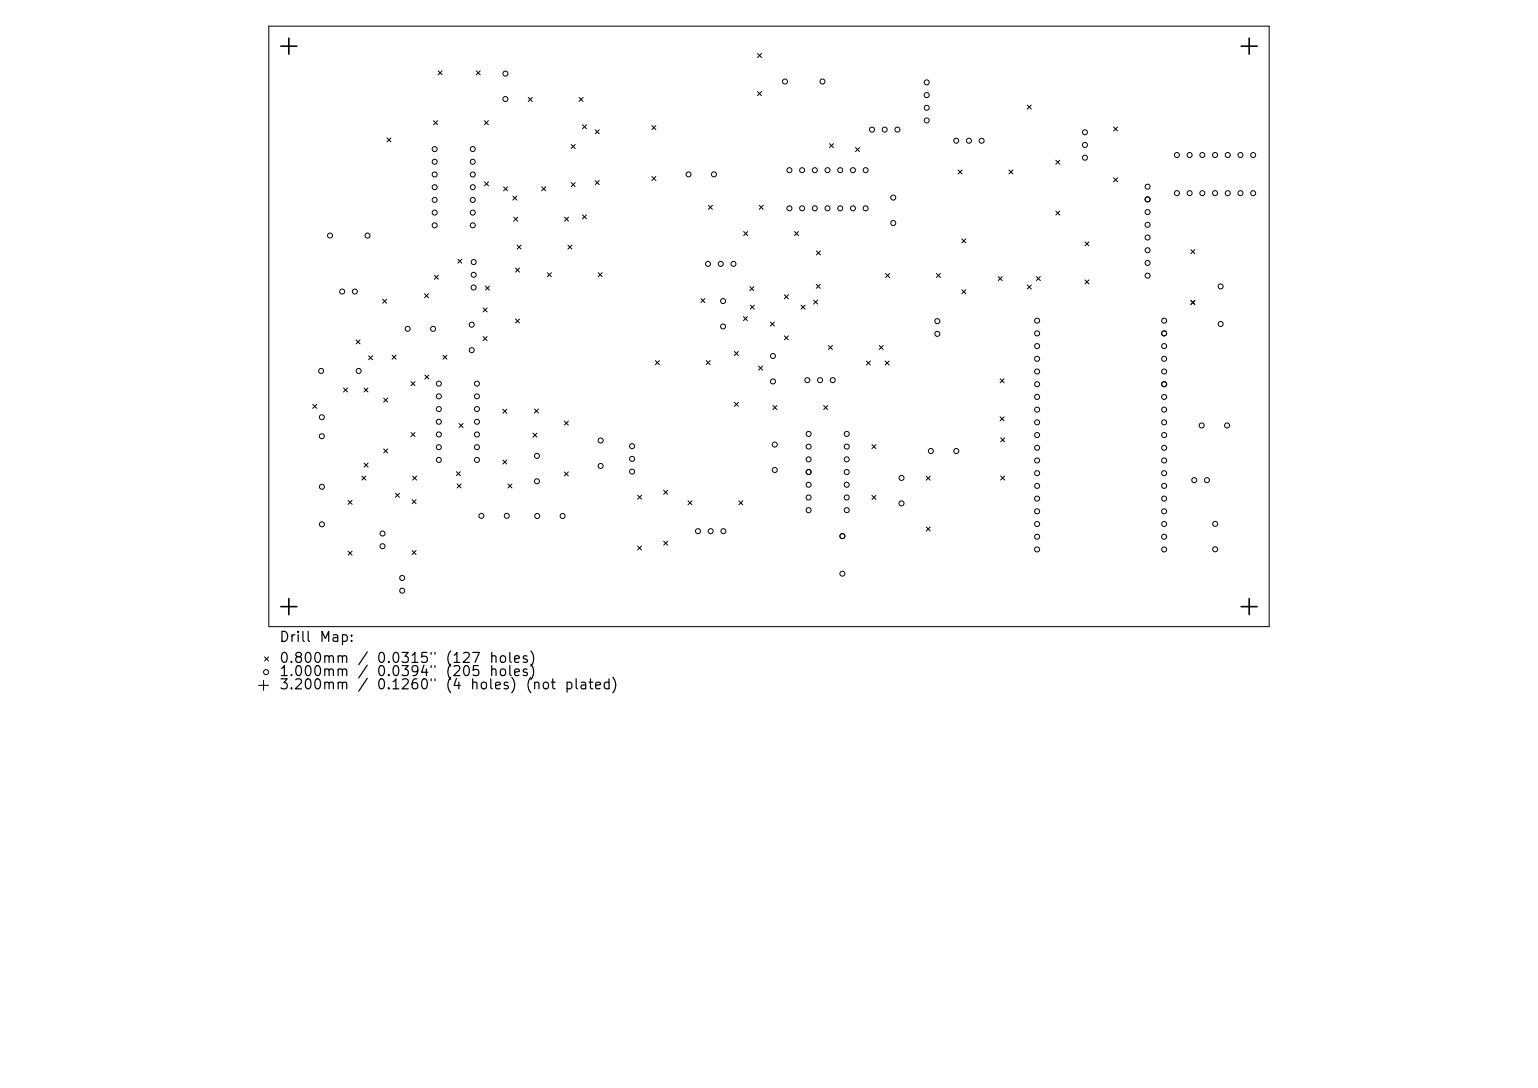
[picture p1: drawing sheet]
<svg xmlns="http://www.w3.org/2000/svg" width="297mm" height="210mm" viewBox="0 0 297 210" stroke-linecap="round" stroke-linejoin="round" font-family="sans-serif">
<defs><g id="words">
<g font-size="1.9">
<text x="53.8" y="124.4">Drill</text>
<text x="61.5" y="124.4">Map:</text>
<text x="53.8" y="128.4">0.800mm</text>
<text x="53.8" y="131">1.000mm</text>
<text x="68.9" y="128.4">/</text>
<text x="72.6" y="128.4">0.0315&quot;</text>
<text x="72.6" y="131">0.0394&quot;</text>
<text x="85.8" y="128.4">(127</text>
<text x="85.8" y="131">(205</text>
<text x="94.3" y="128.4">holes)</text>
<text x="53.8" y="133.5">3.200mm</text>
<text x="72.6" y="133.5">0.1260&quot;</text>
<text x="85.8" y="133.5">(4</text>
<text x="90.6" y="133.5">holes)</text>
<text x="101.3" y="133.5">(not</text>
<text x="108.9" y="133.5">plated)</text>
</g>
</g></defs>
<g fill="none" stroke="#000" stroke-width=".19">
<path d="M51.9 5h193.2v116h-193.2zM84.6 13.7l.8 .7M85.4 13.7l-.8 .7M92 13.7l.7 .7M92.7 13.7l-.7 .7M102 18.8l.8 .8M102.8 18.8l-.8 .8M111.8 18.8l.8 .8M112.6 18.8l-.8 .8M146.3 10.3l.8 .8M146.3 17.7l.8 .8M147.1 10.3l-.8 .8"/>
<path d="M147.1 17.7l-.8 .8M74.7 26.6l.8 .8M75.5 26.6l-.8 .8M83.7 23.3l.8 .8M84.5 23.3l-.8 .8M93.5 23.3l.8 .8M93.6 35.1l.7 .8M94.3 23.3l-.8 .8M94.3 35.1l-.7 .8M97.2 36.1l.8 .7M98 36.1l-.8 .7M99 37.8l.8 .8"/>
<path d="M99.8 37.8l-.8 .8M104.6 36.1l.8 .7M105.4 36.1l-.8 .7M110.3 27.9l.8 .8M110.3 35.2l.8 .8M111.1 27.9l-.8 .8M111.1 35.2l-.8 .8M112.5 24.1l.8 .8M113.3 24.1l-.8 .8M114.9 25.1l.8 .7M114.9 34.9l.8 .7M115.7 25.1l-.8 .7"/>
<path d="M115.7 34.9l-.8 .7M125.9 24.3l.8 .7M125.9 34.1l.8 .7M126.7 24.3l-.8 .7M126.7 34.1l-.8 .7M136.8 39.6l.8 .8M137.6 39.6l-.8 .8M146.6 39.6l.8 .8M147.4 39.6l-.8 .8M160.2 27.7l.8 .8M161 27.7l-.8 .8M165.2 28.5l.8 .8"/>
<path d="M166 28.5l-.8 .8M185 32.8l.8 .8M185.8 32.8l-.8 .8M194.8 32.8l.8 .8M195.6 32.8l-.8 .8M198.4 20.3l.8 .8M199.2 20.3l-.8 .8M203.9 30.9l.8 .8M204.7 30.9l-.8 .8M215 24.5l.8 .8M215 34.3l.8 .8M215.8 24.5l-.8 .8"/>
<path d="M215.8 34.3l-.8 .8M73.9 57.8l.8 .7M74.7 57.8l-.8 .7M82 56.7l.7 .8M82.7 56.7l-.7 .8M83.9 53.1l.8 .8M84.7 53.1l-.8 .8M88.4 50l.8 .8M89.2 50l-.8 .8M93.3 59.4l.8 .8M93.7 55.2l.8 .8M94.1 59.4l-.8 .8"/>
<path d="M94.5 55.2l-.8 .8M99.2 41.9l.8 .8M99.6 51.7l.7 .8M99.9 47.3l.7 .8M100 41.9l-.8 .8M100.3 51.7l-.7 .8M100.6 47.3l-.7 .8M105.7 52.6l.8 .8M106.5 52.6l-.8 .8M109 41.9l.8 .8M109.7 47.3l.7 .8M109.8 41.9l-.8 .8"/>
<path d="M110.4 47.3l-.7 .8M112.5 41.5l.8 .7M113.3 41.5l-.8 .7M115.5 52.6l.8 .8M116.3 52.6l-.8 .8M135.4 57.6l.7 .8M136.1 57.6l-.7 .8M143.6 44.7l.8 .8M144.4 44.7l-.8 .8M144.8 55.3l.8 .8M144.9 58.9l.8 .8M145.6 55.3l-.8 .8"/>
<path d="M145.7 58.9l-.8 .8M151.5 56.9l.7 .8M152.2 56.9l-.7 .8M153.4 44.7l.8 .8M154.2 44.7l-.8 .8M154.7 58.9l.8 .8M155.5 58.9l-.8 .8M157.1 57.9l.8 .8M157.6 54.9l.8 .8M157.6 48.4l.8 .8M157.9 57.9l-.8 .8M158.4 54.9l-.8 .8"/>
<path d="M158.4 48.4l-.8 .8M171 52.8l.8 .8M171.8 52.8l-.8 .8M180.8 52.8l.8 .8M181.6 52.8l-.8 .8M185.7 46.1l.8 .8M185.7 55.9l.8 .8M186.5 46.1l-.8 .8M186.5 55.9l-.8 .8M192.8 53.4l.7 .8M193.5 53.4l-.7 .8M198.4 55l.8 .8"/>
<path d="M199.2 55l-.8 .8M200.1 53.4l.8 .8M200.9 53.4l-.8 .8M203.9 40.7l.8 .8M204.7 40.7l-.8 .8M209.5 46.7l.8 .7M209.5 54l.8 .8M210.3 46.7l-.8 .7M210.3 54l-.8 .8M230 48.2l.7 .8M230 58l.7 .8M230.7 48.2l-.7 .8"/>
<path d="M230.7 58l-.7 .8M60.4 78.1l.8 .7M61.2 78.1l-.8 .7M66.3 74.9l.8 .8M67.1 74.9l-.8 .8M68.8 65.6l.7 .8M69.5 65.6l-.7 .8M70.3 74.9l.8 .8M71.1 74.9l-.8 .8M71.2 68.7l.7 .7M71.9 68.7l-.7 .7M74.1 76.8l.8 .8"/>
<path d="M74.9 76.8l-.8 .8M75.7 68.6l.8 .7M76.5 68.6l-.8 .7M79.4 73.7l.7 .7M80.1 73.7l-.7 .7M82 72.4l.8 .8M82.8 72.4l-.8 .8M85.5 68.6l.8 .7M86.3 68.6l-.8 .7M93.3 65l.8 .7M94.1 65l-.8 .7M97.1 79l.8 .8"/>
<path d="M97.9 79l-.8 .8M99.6 61.6l.7 .7M100.3 61.6l-.7 .7M103.2 78.9l.8 .8M104 78.9l-.8 .8M126.6 69.6l.7 .8M127.3 69.6l-.7 .8M136.4 69.6l.7 .8M137.1 69.6l-.7 .8M141.8 67.8l.8 .8M141.8 77.7l.8 .7M142.6 67.8l-.8 .8"/>
<path d="M142.6 77.7l-.8 .7M143.6 61.1l.7 .8M144.3 61.1l-.7 .8M146.5 70.7l.8 .7M147.3 70.7l-.8 .7M148.8 62.2l.7 .7M149.2 78.3l.8 .8M149.5 62.2l-.7 .7M150 78.3l-.8 .8M151.5 64.8l.7 .8M152.2 64.8l-.7 .8M159.1 78.3l.7 .8"/>
<path d="M159.8 78.3l-.7 .8M160 66.7l.7 .8M160.7 66.7l-.7 .8M167.3 69.7l.8 .8M168.1 69.7l-.8 .8M169.8 66.7l.8 .8M170.6 66.7l-.8 .8M170.9 69.7l.8 .8M171.7 69.7l-.8 .8M193.1 73.1l.8 .8M193.9 73.1l-.8 .8M67.2 96.6l.8 .8"/>
<path d="M68 96.6l-.8 .8M69.9 91.9l.7 .8M70.3 89.4l.8 .8M70.6 91.9l-.7 .8M71.1 89.4l-.8 .8M74.1 86.7l.8 .7M74.9 86.7l-.8 .7M76.4 95.2l.7 .8M77.1 95.2l-.7 .8M79.4 83.5l.7 .8M79.6 96.5l.7 .7M79.7 91.9l.8 .8"/>
<path d="M80.1 83.5l-.7 .8M80.3 96.5l-.7 .7M80.5 91.9l-.8 .8M88.1 91l.8 .8M88.3 93.4l.8 .8M88.7 81.7l.7 .8M88.9 91l-.8 .8M89.1 93.4l-.8 .8M89.4 81.7l-.7 .8M97.1 88.8l.8 .8M97.9 88.8l-.8 .8M98.1 93.4l.8 .8"/>
<path d="M98.9 93.4l-.8 .8M102.9 83.6l.8 .8M103.7 83.6l-.8 .8M109 81.3l.8 .8M109 91.1l.8 .8M109.8 81.3l-.8 .8M109.8 91.1l-.8 .8M123.1 95.6l.8 .8M123.9 95.6l-.8 .8M128.2 94.6l.7 .8M128.9 94.6l-.7 .8M132.9 96.7l.7 .7"/>
<path d="M133.6 96.7l-.7 .7M142.7 96.7l.7 .7M143.4 96.7l-.7 .7M168.4 85.8l.8 .8M168.4 95.6l.8 .8M169.2 85.8l-.8 .8M169.2 95.6l-.8 .8M178.9 91.9l.7 .8M179.6 91.9l-.7 .8M193.1 80.5l.8 .7M193.2 84.5l.8 .8M193.2 91.9l.8 .8"/>
<path d="M193.9 80.5l-.8 .7M194 84.5l-.8 .8M194 91.9l-.8 .8M67.2 106.4l.8 .8M68 106.4l-.8 .8M79.6 106.3l.7 .7M80.3 106.3l-.7 .7M123.1 105.4l.8 .8M123.9 105.4l-.8 .8M128.2 104.5l.7 .7M128.9 104.5l-.7 .7M178.9 101.7l.7 .8"/>
<path d="M179.6 101.7l-.7 .8M49.9 132.3h2M50.9 131.3v2M51.1 126.8l.8 .8M51.9 126.8l-.8 .8"/>
<circle cx="97.6" cy="14.2" r=".48"/>
<circle cx="97.6" cy="19.1" r=".48"/>
<circle cx="151.6" cy="15.7" r=".48"/>
<circle cx="158.8" cy="15.7" r=".48"/>
<circle cx="179" cy="15.9" r=".48"/>
<circle cx="179" cy="18.4" r=".48"/>
<circle cx="83.9" cy="33.7" r=".48"/>
<circle cx="83.9" cy="28.8" r=".48"/>
<circle cx="83.9" cy="31.2" r=".48"/>
<circle cx="83.9" cy="36.1" r=".48"/>
<circle cx="83.9" cy="38.6" r=".48"/>
<circle cx="91.3" cy="33.7" r=".48"/>
<circle cx="91.3" cy="28.8" r=".48"/>
<circle cx="91.3" cy="31.2" r=".48"/>
<circle cx="91.3" cy="36.1" r=".48"/>
<circle cx="91.3" cy="38.6" r=".48"/>
<circle cx="133" cy="33.7" r=".48"/>
<circle cx="137.9" cy="33.7" r=".48"/>
<circle cx="152.4" cy="32.8" r=".48"/>
<circle cx="154.9" cy="32.8" r=".48"/>
<circle cx="157.3" cy="32.8" r=".48"/>
<circle cx="159.8" cy="32.8" r=".48"/>
<circle cx="162.3" cy="32.8" r=".48"/>
<circle cx="164.7" cy="32.8" r=".48"/>
<circle cx="167.2" cy="32.8" r=".48"/>
<circle cx="168.4" cy="25" r=".48"/>
<circle cx="170.8" cy="25" r=".48"/>
<circle cx="172.5" cy="38.1" r=".48"/>
<circle cx="173.3" cy="25" r=".48"/>
<circle cx="179" cy="20.8" r=".48"/>
<circle cx="179" cy="23.3" r=".48"/>
<circle cx="184.7" cy="27.2" r=".48"/>
<circle cx="187.1" cy="27.2" r=".48"/>
<circle cx="189.6" cy="27.2" r=".48"/>
<circle cx="209.5" cy="28" r=".48"/>
<circle cx="209.5" cy="30.4" r=".48"/>
<circle cx="209.5" cy="25.5" r=".48"/>
<circle cx="221.6" cy="36" r=".48"/>
<circle cx="221.6" cy="38.5" r=".48"/>
<circle cx="227.3" cy="29.9" r=".48"/>
<circle cx="227.3" cy="37.3" r=".48"/>
<circle cx="229.7" cy="29.9" r=".48"/>
<circle cx="229.7" cy="37.3" r=".48"/>
<circle cx="232.2" cy="29.9" r=".48"/>
<circle cx="232.2" cy="37.3" r=".48"/>
<circle cx="234.6" cy="29.9" r=".48"/>
<circle cx="234.6" cy="37.3" r=".48"/>
<circle cx="237.1" cy="29.9" r=".48"/>
<circle cx="237.1" cy="37.3" r=".48"/>
<circle cx="239.5" cy="29.9" r=".48"/>
<circle cx="239.5" cy="37.3" r=".48"/>
<circle cx="242" cy="29.9" r=".48"/>
<circle cx="242" cy="37.3" r=".48"/>
<circle cx="63.7" cy="45.5" r=".48"/>
<circle cx="66.1" cy="56.3" r=".48"/>
<circle cx="68.5" cy="56.3" r=".48"/>
<circle cx="71" cy="45.5" r=".48"/>
<circle cx="83.9" cy="43.5" r=".48"/>
<circle cx="83.9" cy="41" r=".48"/>
<circle cx="91.3" cy="43.5" r=".48"/>
<circle cx="91.3" cy="41" r=".48"/>
<circle cx="91.5" cy="53" r=".48"/>
<circle cx="91.5" cy="55.5" r=".48"/>
<circle cx="91.5" cy="50.6" r=".48"/>
<circle cx="136.7" cy="50.9" r=".48"/>
<circle cx="139.2" cy="50.9" r=".48"/>
<circle cx="139.6" cy="58.1" r=".48"/>
<circle cx="141.6" cy="50.9" r=".48"/>
<circle cx="152.4" cy="40.2" r=".48"/>
<circle cx="154.9" cy="40.2" r=".48"/>
<circle cx="157.3" cy="40.2" r=".48"/>
<circle cx="159.8" cy="40.2" r=".48"/>
<circle cx="162.3" cy="40.2" r=".48"/>
<circle cx="164.7" cy="40.2" r=".48"/>
<circle cx="167.2" cy="40.2" r=".48"/>
<circle cx="172.5" cy="43" r=".48"/>
<circle cx="221.6" cy="53.2" r=".48"/>
<circle cx="221.6" cy="50.8" r=".48"/>
<circle cx="221.6" cy="40.9" r=".48"/>
<circle cx="221.6" cy="45.8" r=".48"/>
<circle cx="221.6" cy="43.4" r=".48"/>
<circle cx="221.6" cy="48.3" r=".48"/>
<circle cx="235.7" cy="55.3" r=".48"/>
<circle cx="62" cy="71.6" r=".48"/>
<circle cx="69.3" cy="71.6" r=".48"/>
<circle cx="78.7" cy="63.5" r=".48"/>
<circle cx="83.6" cy="63.5" r=".48"/>
<circle cx="84.7" cy="76.5" r=".48"/>
<circle cx="84.7" cy="74.1" r=".48"/>
<circle cx="84.7" cy="79" r=".48"/>
<circle cx="91.1" cy="62.7" r=".48"/>
<circle cx="91.1" cy="67.6" r=".48"/>
<circle cx="92.1" cy="76.5" r=".48"/>
<circle cx="92.1" cy="74.1" r=".48"/>
<circle cx="92.1" cy="79" r=".48"/>
<circle cx="139.6" cy="63" r=".48"/>
<circle cx="149.3" cy="73.6" r=".48"/>
<circle cx="149.3" cy="68.7" r=".48"/>
<circle cx="155.9" cy="73.4" r=".48"/>
<circle cx="158.4" cy="73.4" r=".48"/>
<circle cx="160.8" cy="73.4" r=".48"/>
<circle cx="181" cy="62" r=".48"/>
<circle cx="181" cy="64.4" r=".48"/>
<circle cx="200.3" cy="71.7" r=".48"/>
<circle cx="200.3" cy="69.3" r=".48"/>
<circle cx="200.3" cy="76.6" r=".48"/>
<circle cx="200.3" cy="79.1" r=".48"/>
<circle cx="200.3" cy="66.8" r=".48"/>
<circle cx="200.3" cy="74.2" r=".48"/>
<circle cx="200.3" cy="61.9" r=".48"/>
<circle cx="200.3" cy="64.3" r=".48"/>
<circle cx="224.8" cy="76.6" r=".48"/>
<circle cx="224.8" cy="71.7" r=".48"/>
<circle cx="224.8" cy="69.3" r=".48"/>
<circle cx="224.8" cy="79.1" r=".48"/>
<circle cx="224.8" cy="66.8" r=".48"/>
<circle cx="224.8" cy="74.2" r=".48"/>
<circle cx="224.8" cy="61.9" r=".48"/>
<circle cx="224.8" cy="64.3" r=".48"/>
<circle cx="235.7" cy="62.5" r=".48"/>
<circle cx="62.2" cy="80.5" r=".48"/>
<circle cx="62.2" cy="84.2" r=".48"/>
<circle cx="62.2" cy="94" r=".48"/>
<circle cx="84.7" cy="86.3" r=".48"/>
<circle cx="84.7" cy="88.8" r=".48"/>
<circle cx="84.7" cy="83.9" r=".48"/>
<circle cx="84.7" cy="81.4" r=".48"/>
<circle cx="92.1" cy="86.3" r=".48"/>
<circle cx="92.1" cy="88.8" r=".48"/>
<circle cx="92.1" cy="83.9" r=".48"/>
<circle cx="92.1" cy="81.4" r=".48"/>
<circle cx="93" cy="99.6" r=".48"/>
<circle cx="97.9" cy="99.6" r=".48"/>
<circle cx="103.7" cy="92.9" r=".48"/>
<circle cx="103.7" cy="88" r=".48"/>
<circle cx="103.7" cy="99.6" r=".48"/>
<circle cx="108.6" cy="99.6" r=".48"/>
<circle cx="116" cy="89.9" r=".48"/>
<circle cx="116" cy="85" r=".48"/>
<circle cx="122.1" cy="86.1" r=".48"/>
<circle cx="122.1" cy="88.6" r=".48"/>
<circle cx="122.1" cy="91" r=".48"/>
<circle cx="149.6" cy="90.7" r=".48"/>
<circle cx="149.6" cy="85.8" r=".48"/>
<circle cx="156.2" cy="83.8" r=".48"/>
<circle cx="156.2" cy="96" r=".48"/>
<circle cx="156.2" cy="91.1" r=".48"/>
<circle cx="156.2" cy="88.7" r=".48"/>
<circle cx="156.2" cy="86.2" r=".48"/>
<circle cx="156.2" cy="93.6" r=".48"/>
<circle cx="156.2" cy="98.5" r=".48"/>
<circle cx="163.5" cy="96" r=".48"/>
<circle cx="163.5" cy="83.8" r=".48"/>
<circle cx="163.5" cy="91.1" r=".48"/>
<circle cx="163.5" cy="88.7" r=".48"/>
<circle cx="163.5" cy="86.2" r=".48"/>
<circle cx="163.5" cy="93.6" r=".48"/>
<circle cx="163.5" cy="98.5" r=".48"/>
<circle cx="174.1" cy="97.2" r=".48"/>
<circle cx="174.1" cy="92.3" r=".48"/>
<circle cx="179.8" cy="87.1" r=".48"/>
<circle cx="184.7" cy="87.1" r=".48"/>
<circle cx="200.3" cy="91.3" r=".48"/>
<circle cx="200.3" cy="81.5" r=".48"/>
<circle cx="200.3" cy="84" r=".48"/>
<circle cx="200.3" cy="88.9" r=".48"/>
<circle cx="200.3" cy="86.4" r=".48"/>
<circle cx="200.3" cy="98.7" r=".48"/>
<circle cx="200.3" cy="96.2" r=".48"/>
<circle cx="200.3" cy="93.8" r=".48"/>
<circle cx="224.8" cy="84" r=".48"/>
<circle cx="224.8" cy="81.5" r=".48"/>
<circle cx="224.8" cy="91.3" r=".48"/>
<circle cx="224.8" cy="88.9" r=".48"/>
<circle cx="224.8" cy="86.4" r=".48"/>
<circle cx="224.8" cy="98.7" r=".48"/>
<circle cx="224.8" cy="96.2" r=".48"/>
<circle cx="224.8" cy="93.8" r=".48"/>
<circle cx="230.6" cy="92.7" r=".48"/>
<circle cx="232.1" cy="82.1" r=".48"/>
<circle cx="233.1" cy="92.7" r=".48"/>
<circle cx="237" cy="82.1" r=".48"/>
<circle cx="62.2" cy="101.2" r=".48"/>
<circle cx="73.9" cy="105.4" r=".48"/>
<circle cx="73.9" cy="103" r=".48"/>
<circle cx="77.7" cy="111.6" r=".48"/>
<circle cx="77.7" cy="114" r=".48"/>
<circle cx="134.8" cy="102.5" r=".48"/>
<circle cx="137.2" cy="102.5" r=".48"/>
<circle cx="139.7" cy="102.5" r=".48"/>
<circle cx="162.7" cy="110.7" r=".48"/>
<circle cx="162.7" cy="103.5" r=".48"/>
<circle cx="200.3" cy="103.6" r=".48"/>
<circle cx="200.3" cy="106.1" r=".48"/>
<circle cx="200.3" cy="101.1" r=".48"/>
<circle cx="224.8" cy="103.6" r=".48"/>
<circle cx="224.8" cy="106.1" r=".48"/>
<circle cx="224.8" cy="101.1" r=".48"/>
<circle cx="234.7" cy="106" r=".48"/>
<circle cx="234.7" cy="101.1" r=".48"/>
<circle cx="51.4" cy="129.7" r=".48"/>
</g>
<path d="M54.2 8.9h3.1M55.8 7.4v3.1M239.7 8.9h3.1M241.2 7.4v3.1M54.2 117.1h3.1M55.8 115.5v3.1M239.7 117.1h3.1M241.2 115.5v3.1" fill="none" stroke="#000" stroke-width=".31"/>
<use href="#words"/>
</svg>
